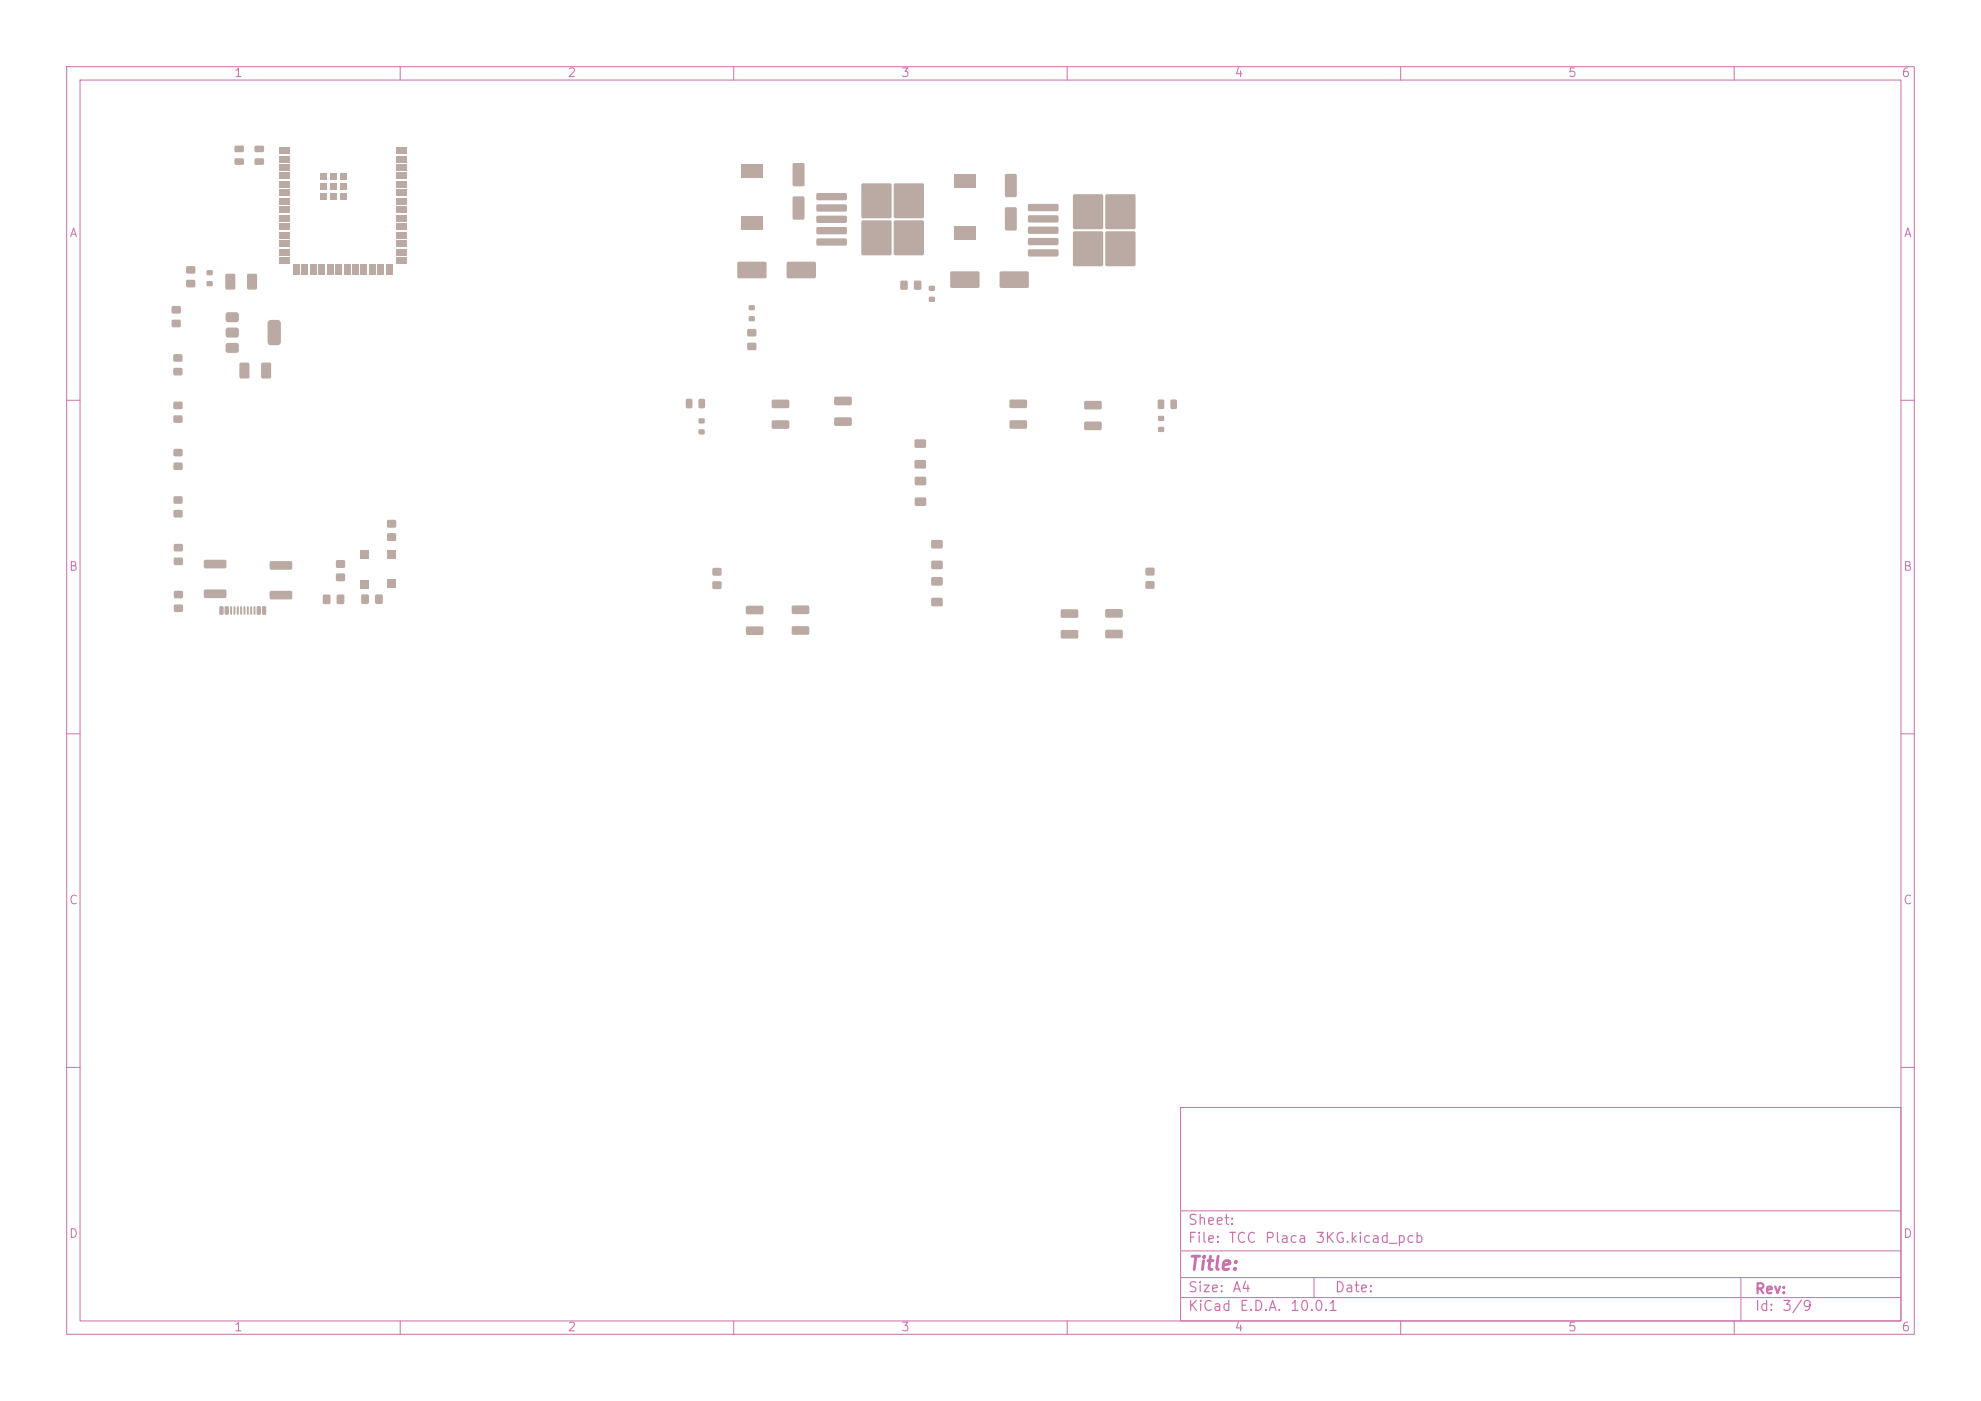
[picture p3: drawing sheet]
<svg xmlns="http://www.w3.org/2000/svg" width="297mm" height="210mm" viewBox="0 0 297 210" stroke-linecap="round" stroke-linejoin="round" font-family="sans-serif">
<defs><g id="words">
<text font-size="2" fill="#c872ab" x="178" y="190.9">Title:</text>
<g font-size="1.5" fill="#c872ab">
<text x="178" y="184">Sheet:</text>
<text x="178" y="186.7">File:</text>
<text x="184.1" y="186.7">TCC</text>
<text x="189.5" y="186.7">Placa</text>
<text x="197.1" y="186.7">3KG.kicad_pcb</text>
<text x="178" y="196.9">KiCad</text>
<text x="178" y="194.1">Size:</text>
<text x="184.7" y="194.1">A4</text>
<text x="185.7" y="196.9">E.D.A.</text>
<text x="193.3" y="196.9">10.0.1</text>
<text x="200" y="194.1">Date:</text>
<text x="263" y="194.3">Rev:</text>
<text x="263" y="196.9">Id:</text>
<text x="267.1" y="196.9">3/9</text>
</g>
<g font-size="1.3" fill="#c872ab">
<text x="35" y="11.9">1</text>
<text x="85" y="11.9">2</text>
<text x="135" y="11.9">3</text>
<text x="185" y="11.9">4</text>
<text x="235" y="11.9">5</text>
<text x="285" y="11.9">6</text>
<text x="10.3" y="35.9">A</text>
<text x="285.4" y="35.9">A</text>
<text x="10.3" y="85.9">B</text>
<text x="285.3" y="85.9">B</text>
<text x="10.3" y="135.9">C</text>
<text x="285.3" y="135.9">C</text>
<text x="10.3" y="185.9">D</text>
<text x="285.3" y="185.9">D</text>
<text x="35" y="199.9">1</text>
<text x="85" y="199.9">2</text>
<text x="135" y="199.9">3</text>
<text x="185" y="199.9">4</text>
<text x="235" y="199.9">5</text>
<text x="285" y="199.9">6</text>
</g>
</g></defs>
<g fill="none" stroke="#c872ab" stroke-width=".15">
<path d="M10 10h277v190h-277zM12 12h273v186h-273zM60 10v2M110 10v2M160 10v2M210 10v2M260 10v2M10 60h2M285 60h2M10 110h2M285 110h2M10 160h2"/>
<path d="M177 166h108v32h-108zM285 160h2M60 198v2M110 198v2M160 198v2M177 194.5h108M177 191.5h108M177 187.5h108M177 181.5h108M197 191.5v3M210 198v2M260 198v2"/>
<path d="M261 191.5v6.5"/>
</g>
<g fill="#bbaaa4">
<path d="M58.1 82.4h1.3v1.3h-1.3z"/>
<path d="M58.1 86.9h1.3v1.3h-1.3z"/>
<path d="M104.8 64.4h.8v.7h-.8z"/>
<path d="M104.8 62.7h.8v.7h-.8z"/>
<path d="M162.6 60.2l2.4-.1 .2 .2v.9l-.3 .2h-2.2l-.2-.3z"/>
<path d="M162.6 63.3l2.4-.1 .2 .2v.9l-.3 .2h-2.2l-.2-.3z"/>
<path d="M28 40h1.2v1h-1.2z"/>
<path d="M28 42h1.2v1h-1.2z"/>
<path d="M37.1 41.1l1.2-.1 .2 .2v2l-.1 .2h-1.1l-.3-.1z"/>
<path d="M33.8 41.1l1.2-.1 .3 .2v2l-.2 .2h-1.1l-.2-.1z"/>
<path d="M26 55.2h1.3v1h-1.3z"/>
<path d="M26 53.2h1.3v1h-1.3z"/>
<path d="M106.9 87.2h1.2v1h-1.2z"/>
<path d="M106.9 85.2h1.2v1h-1.2z"/>
<path d="M26.1 69.4h1.2v1h-1.2z"/>
<path d="M26.1 67.3h1.2v1h-1.2z"/>
<path d="M115.8 60l2.4-.1 .1 .2v.9l-.2 .2h-2.3l-.1-.3z"/>
<path d="M115.8 63.1l2.4-.1 .1 .2v.9l-.2 .2h-2.3l-.1-.3z"/>
<path d="M159.1 94.5l2.4-.1 .2 .3-.1 .9-.2 .1h-2.2l-.2-.2z"/>
<path d="M159.1 91.4l2.4-.1 .2 .3-.1 .9-.2 .1h-2.2l-.2-.2z"/>
<path d="M139.7 81h1.6v1.2h-1.6z"/>
<path d="M139.7 84.1h1.6v1.2h-1.6z"/>
<path d="M110.6 39.3l4.2-.1 .1 .3v2.1l-.2 .1h-4l-.2-.2z"/>
<path d="M118 39.3l4.2-.1 .1 .3v2.1l-.2 .1h-4l-.2-.2z"/>
<path d="M26.1 83.6h1.3v1h-1.3z"/>
<path d="M26.1 81.6h1.3v1h-1.3z"/>
<path d="M25.8 48h1.2v1h-1.2z"/>
<path d="M25.8 45.9h1.2v1h-1.2z"/>
<path d="M41.9 22.1h1.5v.9h-1.5z"/>
<path d="M41.9 23.4h1.5v.9h-1.5z"/>
<path d="M41.9 24.7h1.5v.9h-1.5z"/>
<path d="M41.9 25.9h1.5v.9h-1.5z"/>
<path d="M41.9 27.2h1.5v.9h-1.5z"/>
<path d="M41.9 28.5h1.5v.9h-1.5z"/>
<path d="M41.9 29.7h1.5v.9h-1.5z"/>
<path d="M41.9 31h1.5v.9h-1.5z"/>
<path d="M41.9 32.3h1.5v.9h-1.5z"/>
<path d="M41.9 33.6h1.5v.9h-1.5z"/>
<path d="M41.9 34.8h1.5v.9h-1.5z"/>
<path d="M41.9 36.1h1.5v.9h-1.5z"/>
<path d="M41.9 37.4h1.5v.9h-1.5z"/>
<path d="M41.9 38.6h1.5v.9h-1.5z"/>
<path d="M44 39.6h.9v1.5h-.9z"/>
<path d="M45.2 39.6h.9v1.5h-.9z"/>
<path d="M46.5 39.6h.9v1.5h-.9z"/>
<path d="M47.8 39.6h.9v1.5h-.9z"/>
<path d="M49 39.6h.9v1.5h-.9z"/>
<path d="M50.3 39.6h.9v1.5h-.9z"/>
<path d="M51.6 39.6h.9v1.5h-.9z"/>
<path d="M52.8 39.6h.9v1.5h-.9z"/>
<path d="M54.1 39.6h.9v1.5h-.9z"/>
<path d="M55.4 39.6h.9v1.5h-.9z"/>
<path d="M56.7 39.6h.9v1.5h-.9z"/>
<path d="M57.9 39.6h.9v1.5h-.9z"/>
<path d="M59.4 38.6h1.5v.9h-1.5z"/>
<path d="M59.4 37.4h1.5v.9h-1.5z"/>
<path d="M59.4 36.1h1.5v.9h-1.5z"/>
<path d="M59.4 34.8h1.5v.9h-1.5z"/>
<path d="M59.4 33.6h1.5v.9h-1.5z"/>
<path d="M59.4 32.3h1.5v.9h-1.5z"/>
<path d="M59.4 31h1.5v.9h-1.5z"/>
<path d="M59.4 29.7h1.5v.9h-1.5z"/>
<path d="M59.4 28.5h1.5v.9h-1.5z"/>
<path d="M59.4 27.2h1.5v.9h-1.5z"/>
<path d="M59.4 25.9h1.5v.9h-1.5z"/>
<path d="M59.4 24.7h1.5v.9h-1.5z"/>
<path d="M59.4 23.4h1.5v.9h-1.5z"/>
<path d="M59.4 22.1h1.5v.9h-1.5z"/>
<path d="M48 25.9h1v1h-1z"/>
<path d="M48 27.4h1v1h-1z"/>
<path d="M48 28.9h1v1h-1z"/>
<path d="M49.5 25.9h1v1h-1z"/>
<path d="M49.5 27.4h1v1h-1z"/>
<path d="M49.5 28.9h1v1h-1z"/>
<path d="M51 25.9h1v1h-1z"/>
<path d="M51 27.4h1v1h-1z"/>
<path d="M51 28.9h1v1h-1z"/>
<path d="M139.7 86.6h1.6v1.1h-1.6z"/>
<path d="M139.7 89.7h1.6v1.1h-1.6z"/>
<path d="M50.4 84h1.3v1.1h-1.3z"/>
<path d="M50.4 86h1.3v1.1h-1.3z"/>
<path d="M35.2 21.9l1.2-.1 .2 .3v.6l-.3 .1h-1l-.2-.2z"/>
<path d="M35.2 23.8l1.2-.1 .2 .3v.6l-.3 .1h-1l-.2-.2z"/>
<path d="M137.2 69h1.6v1.2h-1.6z"/>
<path d="M137.2 65.9h1.6v1.2h-1.6z"/>
<path d="M160.9 29.2h4.4v5.1h-4.4z"/>
<path d="M160.9 34.7h4.4v5.1h-4.4z"/>
<path d="M165.8 29.2h4.4v5.1h-4.4z"/>
<path d="M165.8 34.7h4.4v5.1h-4.4z"/>
<path d="M154.2 30.6h4.3l.2 .1v.7l-.2 .3h-4.1l-.3-.3z"/>
<path d="M154.2 32.3h4.3l.2 .1v.7l-.2 .3h-4.1l-.3-.3z"/>
<path d="M154.2 34h4.3l.2 .1v.7l-.2 .3h-4.1l-.3-.3z"/>
<path d="M154.2 35.7h4.3l.2 .1v.7l-.2 .3h-4.1l-.3-.3z"/>
<path d="M154.2 37.4h4.3l.2 .1v.7l-.2 .3h-4.1l-.3-.3z"/>
<path d="M111.9 94l2.4-.1 .2 .2-.1 .9-.2 .2h-2.2l-.2-.3z"/>
<path d="M111.9 90.9l2.4-.1 .2 .2-.1 .9-.2 .2h-2.2l-.2-.3z"/>
<path d="M38.2 21.9l1.2-.1 .2 .3v.6l-.3 .1h-1l-.2-.2z"/>
<path d="M38.2 23.8l1.2-.1 .2 .3v.6l-.3 .1h-1l-.2-.2z"/>
<path d="M26.1 90.7h1.3v1h-1.3z"/>
<path d="M26.1 88.6h1.3v1h-1.3z"/>
<path d="M112.3 47.4h.8v.7h-.8z"/>
<path d="M112.3 45.8h.8v.7h-.8z"/>
<path d="M40.5 84.2l3.2-.1 .1 .3v.9l-.2 .1h-3l-.2-.2z"/>
<path d="M40.5 88.6h3.2l.1 .2v.9l-.2 .2-3-.1-.2-.2z"/>
<path d="M31 42.2h.8v.7h-.8z"/>
<path d="M31 40.5h.8v.7h-.8z"/>
<path d="M30.6 88.4h3.2l.1 .2v.9l-.2 .2-3-.1-.2-.2z"/>
<path d="M30.6 84l3.2-.1 .1 .3v.9l-.2 .1h-3l-.2-.2z"/>
<path d="M118.8 93.9h2.4l.1 .2v.9l-.2 .2-2.3-.1-.1-.2z"/>
<path d="M118.8 90.8h2.4l.1 .2v.9l-.2 .2-2.3-.1-.1-.2z"/>
<path d="M50.5 89.2h1.1v1.3h-1.1z"/>
<path d="M48.5 89.2h1v1.3h-1z"/>
<path d="M175.5 60l.7-.1 .2 .1 .1 1.1-.2 .2h-.6l-.2-.1z"/>
<path d="M173.6 60l.7-.1 .2 .1 .1 1.1-.2 .2h-.6l-.2-.1z"/>
<path d="M112.1 51.4h1.2v1h-1.2z"/>
<path d="M112.1 49.4h1.2v1h-1.2z"/>
<path d="M32.9 90.9h.4l.2 .1v1l-.1 .1-.5-.1z"/>
<path d="M33.7 90.9h.4l.2 .1v1l-.1 .1-.5-.1z"/>
<path d="M35 90.9l.3 .1-.1 1.1h-.2z"/>
<path d="M36 90.9l.3 .1-.1 1.1h-.2z"/>
<path d="M36.5 90.9l.3 .1-.1 1.1h-.2z"/>
<path d="M37.5 90.9l.3 .1-.1 1.1h-.2z"/>
<path d="M38.5 90.9h.4l.2 .1v1l-.1 .1-.5-.1z"/>
<path d="M39.3 90.9h.4l.2 .1v1l-.1 .1-.5-.1z"/>
<path d="M38 90.9l.3 .1-.1 1.1h-.2z"/>
<path d="M37 90.9l.3 .1-.1 1.1h-.2z"/>
<path d="M35.5 90.9l.3 .1-.1 1.1h-.2z"/>
<path d="M34.5 90.9l.3 .1-.1 1.1h-.2z"/>
<path d="M142.5 40.7h4.2l.2 .2-.1 2.1-.2 .2-4-.1-.1-.2z"/>
<path d="M149.9 40.7h4.2l.2 .2-.1 2.1-.2 .2-4-.1-.1-.2z"/>
<path d="M139.3 42.9h.8v.7h-.8z"/>
<path d="M139.3 44.5h.8v.7h-.8z"/>
<path d="M34 46.9h1.7l.1 .3v.9l-.4 .2-1.4-.1-.2-.3v-.8z"/>
<path d="M34 49.2h1.7l.1 .3v.9l-.4 .2-1.4-.1-.2-.3v-.8z"/>
<path d="M40.3 48.1l.2-.1h1.1l.5 .2v3.1l-.2 .4h-1.4l-.3-.2-.1-3z"/>
<path d="M34 51.5h1.7l.1 .3v.9l-.4 .2-1.4-.1-.2-.3v-.8z"/>
<path d="M171.8 87.2h1.2v1h-1.2z"/>
<path d="M171.8 85.2h1.2v1h-1.2z"/>
<path d="M137.2 74.6h1.6v1.2h-1.6z"/>
<path d="M137.2 71.5h1.6v1.2h-1.6z"/>
<path d="M111.2 24.6h3.2v2h-3.2z"/>
<path d="M111.2 32.4h3.2v2h-3.2z"/>
<path d="M54.1 86.9h1.2v1.3h-1.2z"/>
<path d="M54.1 82.5h1.2v1.2h-1.2z"/>
<path d="M118.9 29.5l1.5-.1 .2 .2v3.1l-.1 .2h-1.4l-.3-.1z"/>
<path d="M118.9 24.5l1.5-.1 .2 .2v3.1l-.1 .2h-1.4l-.3-.1z"/>
<path d="M135 42.1h1v1.3h-1z"/>
<path d="M137.1 42.1h1v1.3h-1z"/>
<path d="M26.1 62.3h1.2v1h-1.2z"/>
<path d="M26.1 60.3h1.2v1h-1.2z"/>
<path d="M36 54.4h1.2l.2 .1v2l-.2 .2h-1.1l-.2-.1z"/>
<path d="M39.2 54.4h1.2l.2 .1 .1 2-.2 .2h-1.1l-.2-.1z"/>
<path d="M125.1 59.5h2.5l.1 .2v.9l-.2 .2-2.3-.1-.1-.2z"/>
<path d="M125.1 62.6h2.5l.1 .2v.9l-.2 .2-2.3-.1-.1-.2z"/>
<path d="M151.4 60l2.4-.1 .2 .2v.9l-.3 .2h-2.2l-.2-.3z"/>
<path d="M151.4 63.1l2.4-.1 .2 .2v.9l-.3 .2h-2.2l-.2-.3z"/>
<path d="M143.1 26.1h3.2v2h-3.2z"/>
<path d="M143.1 33.9h3.2v2h-3.2z"/>
<path d="M129.2 27.5h4.4v5.2h-4.4z"/>
<path d="M129.2 33.1h4.4v5.1h-4.4z"/>
<path d="M134.1 27.5h4.4v5.2h-4.4z"/>
<path d="M134.1 33.1h4.4v5.1h-4.4z"/>
<path d="M122.5 29l4.2-.1 .3 .2v.7l-.3 .2h-4.1l-.2-.2z"/>
<path d="M122.5 30.7l4.2-.1 .3 .2v.7l-.3 .2h-4.1l-.2-.2z"/>
<path d="M122.5 32.4l4.2-.1 .3 .2v.7l-.3 .2h-4.1l-.2-.2z"/>
<path d="M122.5 34.1l4.2-.1 .3 .2v.7l-.3 .2h-4.1l-.2-.2z"/>
<path d="M122.5 35.8l4.2-.1 .3 .2v.7l-.3 .2h-4.1l-.2-.2z"/>
<path d="M54.2 89.2h1v1.3h-1z"/>
<path d="M56.3 89.2h1v1.3h-1z"/>
<path d="M173.7 62.4h.8v.7h-.8z"/>
<path d="M173.7 64h.8v.7h-.8z"/>
<path d="M150.7 31.1h1.5l.2 .1v3.1l-.1 .2-1.4 .1-.2-.2z"/>
<path d="M150.7 26.1h1.5l.2 .1v3.1l-.1 .2-1.4 .1-.2-.2z"/>
<path d="M58.1 78h1.2v1h-1.2z"/>
<path d="M58.1 80h1.2v1h-1.2z"/>
<path d="M26.1 76.5h1.2v1h-1.2z"/>
<path d="M26.1 74.5h1.2v1h-1.2z"/>
<path d="M102.9 59.8h.7l.2 .1v1.1l-.1 .2h-.6l-.3-.1z"/>
<path d="M104.8 59.8h.7l.2 .1v1.1l-.1 .2h-.6l-.3-.1z"/>
<path d="M165.8 94.5l2.4-.1 .1 .2v.9l-.2 .2h-2.3l-.1-.3z"/>
<path d="M165.8 91.4l2.4-.1 .1 .2v.9l-.2 .2h-2.3l-.1-.3z"/>
</g>
<use href="#words"/>
</svg>
